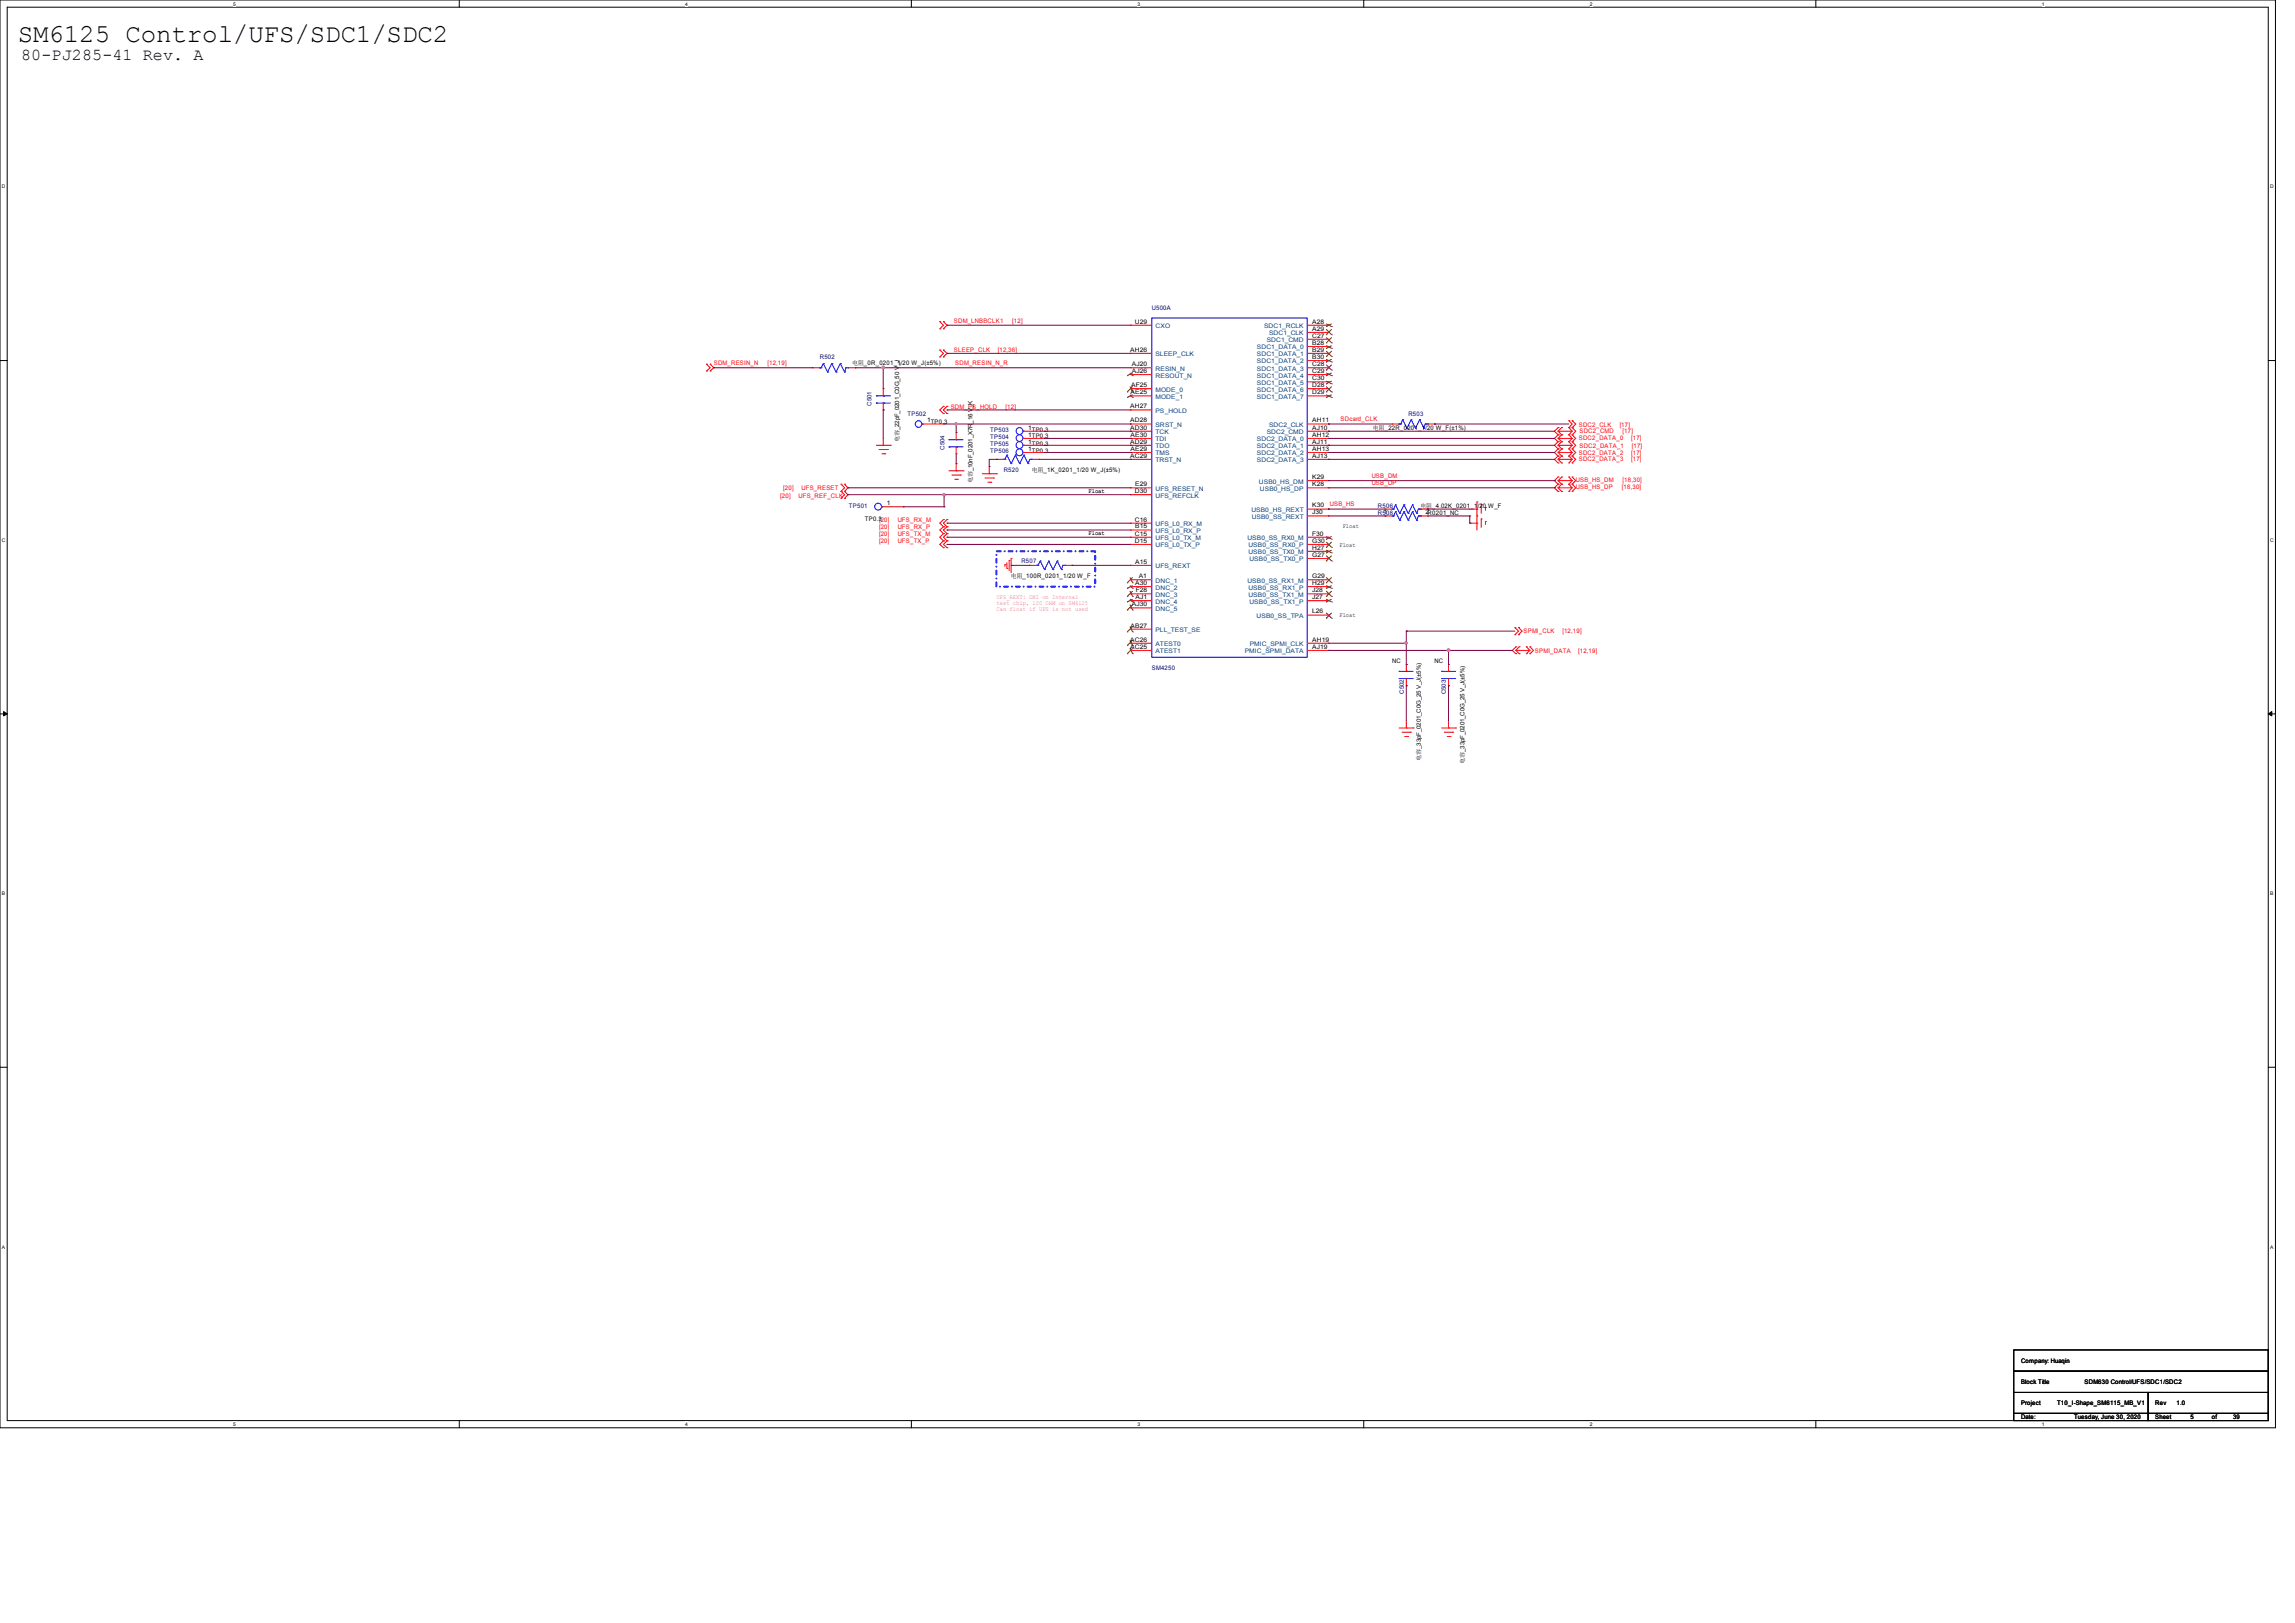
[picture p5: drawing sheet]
<svg xmlns="http://www.w3.org/2000/svg" width="297mm" height="210mm" viewBox="0 0 297 210" stroke-linecap="round" stroke-linejoin="round" font-family="sans-serif">
<defs><g id="words">
<text font-size="3.3" x="2.3" y="5.4">SM6125 Control/UFS/SDC1/SDC2</text>
<text font-size="2.2" x="2.8" y="7.7">80-PJ285-41 Rev. A</text>
<g font-size=".8" fill="#f00">
<text x="123.5" y="41.7">SDM_LNBBCLK1</text>
<text x="131" y="41.7">[12]</text>
<text x="92.4" y="47.2">SDM_RESIN_N</text>
<text x="99.3" y="47.2">[12,19]</text>
<text x="123.5" y="45.5">SLEEP_CLK</text>
<text x="123.6" y="47.2">SDM_RESIN_N_R</text>
<text x="129.1" y="45.5">[12,36]</text>
<text x="123" y="52.9">SDM_PS_HOLD</text>
<text x="130.1" y="52.9">[12]</text>
<text x="173.5" y="54.5">SDcard_CLK</text>
<text x="204.3" y="55.2">SDC2_CLK</text>
<text x="204.3" y="56.9">SDC2_DATA_0</text>
<text x="204.3" y="58.8">SDC2_DATA_2</text>
<text x="204.3" y="59.6">SDC2_DATA_3</text>
<text x="204.4" y="56">SDC2_CMD</text>
<text x="204.4" y="57.9">SDC2_DATA_1</text>
<text x="209.6" y="55.2">[17]</text>
<text x="210" y="56">[17]</text>
<text x="211.1" y="56.9">[17]</text>
<text x="211.1" y="58.8">[17]</text>
<text x="211.1" y="59.6">[17]</text>
<text x="211.2" y="57.9">[17]</text>
<text x="101" y="64.4">[20]</text>
<text x="101.4" y="63.4">[20]</text>
<text x="103.3" y="64.4">UFS_REF_CLK</text>
<text x="103.7" y="63.4">UFS_RESET</text>
<text x="172.1" y="65.5">USB_HS</text>
<text x="177.5" y="61.8">USB_DM</text>
<text x="177.5" y="62.7">USB_DP</text>
<text x="203.9" y="62.4">USB_HS_DM</text>
<text x="203.9" y="63.3">USB_HS_DP</text>
<text x="209.9" y="63.3">[18,30]</text>
<text x="210" y="62.4">[18,30]</text>
<text x="113.8" y="68.5">[20]</text>
<text x="113.8" y="69.3">[20]</text>
<text x="113.8" y="70.3">[20]</text>
<text x="116.2" y="67.5">UFS_RX_M</text>
<text x="116.2" y="68.5">UFS_RX_P</text>
<text x="116.2" y="69.3">UFS_TX_M</text>
<text x="116.2" y="70.3">UFS_TX_P</text>
<text x="197.2" y="81.9">SPMI_CLK</text>
<text x="202.2" y="81.9">[12,19]</text>
<text x="198.6" y="84.5">SPMI_DATA</text>
<text x="204.2" y="84.5">[12,19]</text>
</g>
<g font-size=".8">
<text x="146.9" y="41.9">U29</text>
<text x="169.8" y="41.9">A28</text>
<text x="110.3" y="47.2">电阻_0R_0201_1/20 W_J(±5%)</text>
<text x="146.3" y="45.5">AH26</text>
<text x="146.5" y="47.4">AJ20</text>
<text x="169.8" y="42.8">A29</text>
<text x="169.8" y="43.7">C27</text>
<text x="169.8" y="44.6">B28</text>
<text x="169.8" y="45.5">B29</text>
<text x="169.8" y="46.4">B30</text>
<text x="169.8" y="47.4">C28</text>
<text x="146.3" y="52.8">AH27</text>
<text x="146.3" y="51">AE25</text>
<text x="146.4" y="50.1">AF25</text>
<text x="146.5" y="48.3">AJ26</text>
<text x="169.8" y="48.3">C29</text>
<text x="169.8" y="49.2">C30</text>
<text x="169.8" y="50.1">D28</text>
<text x="169.8" y="51">D29</text>
<text x="116.4" y="57.2" transform="rotate(-90 116.4 57.2)">电容_22pF_0201_C0G_50 V_J</text>
<text x="120" y="54.7">1</text>
<text x="120.4" y="54.9">TP0.3</text>
<text x="133.1" y="58.3">1</text>
<text x="133.1" y="55.6">1</text>
<text x="133.1" y="56.5">1</text>
<text x="133.1" y="57.4">1</text>
<text x="133.5" y="58.6">TP0.3</text>
<text x="133.5" y="55.8">TP0.3</text>
<text x="133.5" y="56.7">TP0.3</text>
<text x="133.5" y="57.7">TP0.3</text>
<text x="146.3" y="54.7">AD28</text>
<text x="146.3" y="55.6">AD30</text>
<text x="146.3" y="57.4">AD29</text>
<text x="146.3" y="59.2">AC29</text>
<text x="146.3" y="56.5">AE30</text>
<text x="146.3" y="58.3">AE29</text>
<text x="169.8" y="54.7">AH11</text>
<text x="169.8" y="55.6">AJ10</text>
<text x="169.8" y="56.5">AH12</text>
<text x="169.8" y="57.4">AJ11</text>
<text x="169.8" y="58.3">AH13</text>
<text x="169.8" y="59.2">AJ13</text>
<text x="177.7" y="55.6">电阻_22R_0201_1/20 W_F(±1%)</text>
<text x="114.8" y="65.4">1</text>
<text x="125.9" y="62.5" transform="rotate(-90 125.9 62.5)">电容_10nF_0201_X7R_16 V_K</text>
<text x="133.5" y="61.1">电阻_1K_0201_1/20 W_J(±5%)</text>
<text x="140.9" y="63.8">Float</text>
<text x="146.9" y="63.8">D30</text>
<text x="146.9" y="62.9">E29</text>
<text x="169.8" y="65.7">K30</text>
<text x="169.8" y="62">K29</text>
<text x="169.8" y="62.9">K28</text>
<text x="183.8" y="65.7">电阻_4.02K_0201_1/20 W_F</text>
<text x="111.9" y="67.4">TP0.3[20]</text>
<text x="140.9" y="69.3">Float</text>
<text x="146.9" y="67.5">C16</text>
<text x="146.9" y="69.3">C15</text>
<text x="146.9" y="70.2">D15</text>
<text x="146.9" y="68.4">B15</text>
<text x="169.8" y="69.3">F30</text>
<text x="169.8" y="70.2">G30</text>
<text x="169.8" y="71.1">H27</text>
<text x="169.8" y="66.5">J30</text>
<text x="173.3" y="70.7">Float</text>
<text x="173.8" y="68.4">Float</text>
<text x="179.1" y="66.5">1</text>
<text x="184.5" y="66.5">2R0201_NC</text>
<text x="130.8" y="74.8">电阻_100R_0201_1/20 W_F</text>
<text x="146.9" y="72.9">A15</text>
<text x="146.9" y="75.7">A30</text>
<text x="147" y="77.5">AJ1</text>
<text x="147" y="76.6">F28</text>
<text x="147.4" y="74.8">A1</text>
<text x="169.8" y="74.8">G29</text>
<text x="169.8" y="75.7">H29</text>
<text x="169.8" y="76.6">J28</text>
<text x="169.8" y="77.5">J27</text>
<text x="169.8" y="72.1">G27</text>
<text x="146.3" y="83">AC26</text>
<text x="146.3" y="83.9">AC25</text>
<text x="146.3" y="81.2">AB27</text>
<text x="146.5" y="78.4">AJ30</text>
<text x="169.8" y="79.4">L26</text>
<text x="169.8" y="83">AH19</text>
<text x="169.8" y="83.9">AJ19</text>
<text x="173.3" y="79.9">Float</text>
<text x="180.2" y="85.8">NC</text>
<text x="185.6" y="85.8">NC</text>
<text x="183.9" y="98.4" transform="rotate(-90 183.9 98.4)">电容_33pF_0201_C0G_25 V_J(±5%)</text>
<text x="189.5" y="98.8" transform="rotate(-90 189.5 98.8)">电容_33pF_0201_C0G_25 V_J(±5%)</text>
<text x="261.6" y="179.1">Block Title</text>
<text x="261.6" y="176.4">Company: Huaqin</text>
<text x="269.8" y="179.1">SDM630 Control/UFS/SDC1/SDC2</text>
<text x="261.6" y="181.8">Project</text>
<text x="261.6" y="183.6">Date:</text>
<text x="266.2" y="181.7">T10_I-Shape_SM6115_MB_V1</text>
<text x="268.4" y="183.6">Tuesday, June 30, 2020</text>
<text x="278.9" y="181.8">Rev</text>
<text x="278.9" y="183.6">Sheet</text>
<text x="281.7" y="181.8">1.0</text>
<text x="283.5" y="183.6">5</text>
<text x="286.2" y="183.6">of</text>
<text x="289" y="183.6">39</text>
</g>
<g font-size=".8" fill="#000080">
<text x="149.1" y="40.1">U500A</text>
<text x="106.1" y="46.5">R502</text>
<text x="112.8" y="52.5" transform="rotate(-90 112.8 52.5)">C501</text>
<text x="117.4" y="53.8">TP502</text>
<text x="182.3" y="53.8">R503</text>
<text x="122.2" y="58.2" transform="rotate(-90 122.2 58.2)">C504</text>
<text x="128.2" y="58.7">TP506</text>
<text x="128.2" y="55.9">TP503</text>
<text x="128.2" y="56.8">TP504</text>
<text x="128.2" y="57.7">TP505</text>
<text x="109.9" y="65.7">TP501</text>
<text x="129.9" y="61.1">R520</text>
<text x="178.3" y="65.7">R506</text>
<text x="178.3" y="66.6">R508</text>
<text x="132.2" y="72.8">R507</text>
<text x="149.1" y="86.7">SM4250</text>
<text x="181.7" y="89.7" transform="rotate(-90 181.7 89.7)">C502</text>
<text x="187.1" y="89.8" transform="rotate(-90 187.1 89.8)">C503</text>
</g>
<g font-size=".8" fill="#004080">
<text x="149.5" y="42.5">CXO</text>
<text x="149.5" y="46.1">SLEEP_CLK</text>
<text x="149.5" y="48">RESIN_N</text>
<text x="162.7" y="45.2">SDC1_DATA_0</text>
<text x="162.7" y="46.1">SDC1_DATA_1</text>
<text x="162.7" y="47">SDC1_DATA_2</text>
<text x="162.7" y="48">SDC1_DATA_3</text>
<text x="163.6" y="42.5">SDC1_RCLK</text>
<text x="163.9" y="44.3">SDC1_CMD</text>
<text x="164.2" y="43.4">SDC1_CLK</text>
<text x="149.5" y="48.9">RESOUT_N</text>
<text x="149.5" y="50.7">MODE_0</text>
<text x="149.5" y="51.6">MODE_1</text>
<text x="149.5" y="53.4">PS_HOLD</text>
<text x="162.7" y="48.9">SDC1_DATA_4</text>
<text x="162.7" y="49.8">SDC1_DATA_5</text>
<text x="162.7" y="50.7">SDC1_DATA_6</text>
<text x="162.7" y="51.6">SDC1_DATA_7</text>
<text x="149.5" y="55.2">SRST_N</text>
<text x="149.5" y="56.2">TCK</text>
<text x="149.5" y="57.1">TDI</text>
<text x="149.5" y="58">TDO</text>
<text x="149.5" y="58.9">TMS</text>
<text x="149.5" y="59.8">TRST_N</text>
<text x="162.7" y="57.1">SDC2_DATA_0</text>
<text x="162.7" y="58">SDC2_DATA_1</text>
<text x="162.7" y="58.9">SDC2_DATA_2</text>
<text x="162.7" y="59.8">SDC2_DATA_3</text>
<text x="163.9" y="56.2">SDC2_CMD</text>
<text x="164.2" y="55.2">SDC2_CLK</text>
<text x="149.5" y="63.5">UFS_RESET_N</text>
<text x="149.5" y="64.4">UFS_REFCLK</text>
<text x="162.9" y="62.6">USB0_HS_DM</text>
<text x="163" y="63.5">USB0_HS_DP</text>
<text x="149.5" y="68.1">UFS_L0_RX_M</text>
<text x="149.5" y="69">UFS_L0_RX_P</text>
<text x="149.5" y="69.9">UFS_L0_TX_M</text>
<text x="149.5" y="70.8">UFS_L0_TX_P</text>
<text x="161.4" y="69.9">USB0_SS_RX0_M</text>
<text x="161.6" y="70.8">USB0_SS_RX0_P</text>
<text x="161.6" y="71.7">USB0_SS_TX0_M</text>
<text x="161.9" y="66.3">USB0_HS_REXT</text>
<text x="162" y="67.1">USB0_SS_REXT</text>
<text x="149.5" y="73.5">UFS_REXT</text>
<text x="149.5" y="75.4">DNC_1</text>
<text x="149.5" y="76.3">DNC_2</text>
<text x="149.5" y="77.2">DNC_3</text>
<text x="161.4" y="75.4">USB0_SS_RX1_M</text>
<text x="161.6" y="76.3">USB0_SS_RX1_P</text>
<text x="161.6" y="77.2">USB0_SS_TX1_M</text>
<text x="161.7" y="72.6">USB0_SS_TX0_P</text>
<text x="149.5" y="81.8">PLL_TEST_SE</text>
<text x="149.5" y="83.6">ATEST0</text>
<text x="149.5" y="78.1">DNC_4</text>
<text x="149.5" y="79">DNC_5</text>
<text x="161.7" y="78.1">USB0_SS_TX1_P</text>
<text x="161.7" y="83.6">PMIC_SPMI_CLK</text>
<text x="162.6" y="80">USB0_SS_TPA</text>
<text x="149.5" y="84.5">ATEST1</text>
<text x="161.1" y="84.5">PMIC_SPMI_DATA</text>
</g>
<g font-size=".8" fill="#f0f">
<text x="129" y="77.5">UFS_REXT: DNI on Internal</text>
<text x="129" y="78.3">test chip, 100 OHM on SM6125</text>
<text x="129" y="79.1">Can float if UFS is not used</text>
</g>
<g font-size=".6">
<text x="30.2" y=".7">5</text>
<text x="88.7" y=".7">4</text>
<text x="147.2" y=".7">3</text>
<text x="205.7" y=".7">2</text>
<text x="264.2" y=".7">1</text>
<text x=".3" y="24.4">D</text>
<text x="293.8" y="24.4">D</text>
<text x=".3" y="70.1">C</text>
<text x="293.8" y="70.1">C</text>
<text x=".3" y="115.8">B</text>
<text x="293.8" y="115.8">B</text>
<text x=".3" y="161.5">A</text>
<text x="293.8" y="161.5">A</text>
<text x="30.2" y="184.5">5</text>
<text x="88.7" y="184.5">4</text>
<text x="147.2" y="184.5">3</text>
<text x="205.7" y="184.5">2</text>
<text x="264.2" y="184.5">1</text>
</g>
</g></defs>
<path d="M0 0h294.5v184.7h-294.5zM.9 .9h292.6v182.9h-292.6z" fill="none" stroke="#000" stroke-width=".13"/>
<g fill="#fff">
<path d="M30.2 .1h.3v.7h-.3z"/>
<path d="M30.2 183.9h.3v.8h-.3z"/>
</g>
<path d="M59.4 0v.9M59.4 183.8v.9" fill="none" stroke="#000" stroke-width=".13"/>
<g fill="#fff">
<path d="M88.7 .1h.3v.7h-.3z"/>
<path d="M88.7 183.9h.3v.8h-.3z"/>
</g>
<path d="M117.9 0v.9M117.9 183.8v.9" fill="none" stroke="#000" stroke-width=".13"/>
<g fill="#fff">
<path d="M147.2 .1h.3v.7h-.3z"/>
<path d="M147.2 183.9h.3v.8h-.3z"/>
</g>
<path d="M176.5 0v.9M176.5 183.8v.9" fill="none" stroke="#000" stroke-width=".13"/>
<g fill="#fff">
<path d="M205.7 .1h.4v.7h-.4z"/>
<path d="M205.7 183.9h.4v.8h-.4z"/>
</g>
<path d="M235 0v.9M235 183.8v.9" fill="none" stroke="#000" stroke-width=".13"/>
<g fill="#fff">
<path d="M264.2 .1h.4v.7h-.4z"/>
<path d="M264.2 183.9h.4v.8h-.4z"/>
<path d="M.3 23.8h.4v.7h-.4z"/>
<path d="M293.8 23.8h.5v.7h-.5z"/>
<path d="M.3 69.5h.4v.7h-.4z"/>
<path d="M293.8 69.5h.5v.7h-.5z"/>
</g>
<path d="M0 46.7h.9M293.5 46.7h1" fill="none" stroke="#000" stroke-width=".13"/>
<g fill="#fff">
<path d="M.3 115.2h.4v.8h-.4z"/>
<path d="M293.8 115.2h.4v.8h-.4z"/>
</g>
<path d="M0 92.4h.9M293.5 92.4h1" fill="none" stroke="#000" stroke-width=".13"/>
<path d="M.5 92.1l.4 .3-.4 .2zM293.5 92.4l.5-.3v.5z" fill="#000" stroke="#000" stroke-width=".13"/>
<g fill="#fff">
<path d="M.3 161h.3v.7h-.3z"/>
<path d="M293.8 161h.4v.7h-.4z"/>
</g>
<path d="M0 138.1h.9M293.5 138.1h1M260.6 174.7h32.9v2.7h-32.9zM260.6 177.4h32.9v2.8h-32.9zM260.6 180.2h17.4v2.7h-17.4zM260.6 182.9h17.4v.9h-17.4zM278 182.9h15.5v.9h-15.5zM278 180.2h15.5v2.7h-15.5z" fill="none" stroke="#000" stroke-width=".13"/>
<path d="M128.9 71.3h12.8v4.6h-12.8z" fill="none" stroke="#00f" stroke-width=".25" stroke-dasharray=".5 .5 0 .5"/>
<g fill="none" stroke="#f00" stroke-width=".13">
<path d="M91.4 48h.1M91.4 47.1h.1M91.4 47.1l.5 .5-.5 .4M91.9 47.1h.1M91.9 48h.1M91.9 47.1l.5 .5-.5 .4M105.2 47.6h.1M105.2 47.6h.9M109.7 47.6h1M110.7 47.6h.1M113.4 57.6h1.8M113.7 58.2h1.2"/>
<path d="M114.1 58.7h.4M114.3 57.6h.1M114.3 50.3h.1M114.3 53h.1M114.3 50.3v.9M114.3 52.2v.8M114.3 56.7v.9M114.5 58.7h.1M114.9 58.2h.1M115.2 57.6h.1M119.3 54.9h2.8M121.6 42.5h.1"/>
<path d="M121.6 41.6h.1M121.6 46.2h.1M121.6 45.3h.1M121.6 41.6l.5 .5-.5 .4M121.6 45.3l.5 .4-.5 .5M122.1 41.6h.1M122.1 42.5h.1M122.1 45.3h.1M122.1 46.2h.1M122.1 52.6h.1M122.1 53.5h.1M122.1 54.9h.1"/>
<path d="M122.1 41.6l.5 .5-.5 .4M122.1 45.3l.5 .4-.5 .5M122.1 52.6l-.5 .4 .5 .5M122.6 52.6h.1M122.6 53.5h.1M122.6 52.6l-.5 .4 .5 .5M123.7 56h.1M123.7 58.7h.1M123.7 56v.9M123.7 57.8v.9M123.7 60v.9M128.9 59.4h.1"/>
<path d="M128.9 59.4h1M132.4 57.6h2.8M132.4 55.8h2.8M132.4 56.7h2.8M132.4 58.5h2.8M133.5 59.4h1M134.5 59.4h.1M135.2 58.5h.1M135.2 55.8h.1M135.2 56.7h.1M135.2 57.6h.1M146.3 42.1h.1"/>
<path d="M146.3 45.7h.1M146.3 47.6h.1M146.3 48.5h.1M146.3 50.3h.1M146.3 51.2h.1M146.3 53h.1M146.3 54.9h.1M146.3 55.8h.1M146.3 56.7h.1M146.3 57.6h.1M146.3 58.5h.1M146.3 59.4h.1"/>
<path d="M146.3 57.6h2.8M146.3 55.8h2.8M146.3 56.7h2.8M146.3 58.5h2.8M146.3 59.4h2.8M146.3 54.9h2.8M146.3 47.6h2.8M146.3 42.1h2.8M146.3 45.7h2.8M146.3 48.5h2.8M146.3 50.3h2.8M146.3 51.2h2.8"/>
<path d="M146.3 53h2.8M169.2 57.6h2.7M169.2 55.8h2.7M169.2 56.7h2.7M169.2 58.5h2.7M169.2 59.4h2.7M169.2 54.9h2.7M169.2 47.6h2.7M169.2 42.1h2.7M169.2 45.7h2.7M169.2 48.5h2.7M169.2 50.3h2.7"/>
<path d="M169.2 51.2h2.7M169.2 43h2.7M169.2 43.9h2.7M169.2 44.8h2.7M169.2 46.7h2.7M169.2 49.4h2.7M171.9 54.9h.1M171.9 55.8h.1M171.9 56.7h.1M171.9 57.6h.1M171.9 58.5h.1M171.9 59.4h.1"/>
<path d="M171.9 42.1h.1M171.9 43h.1M171.9 43.9h.1M171.9 44.8h.1M171.9 45.7h.1M171.9 46.7h.1M171.9 47.6h.1M171.9 48.5h.1M171.9 49.4h.1M171.9 50.3h.1M171.9 51.2h.1M180.2 54.9h.1"/>
<path d="M180.2 54.9h.9M184.7 54.9h.9M185.6 54.9h.1M201.6 55.3h.1M201.6 56.3h.1M201.6 55.8h.1M201.6 57.1h.1M201.6 56.7h.1M201.6 58.1h.1M201.6 57.6h.1M201.6 59h.1M201.6 58.5h.1"/>
<path d="M201.6 59.9h.1M201.6 59.4h.1M201.6 57.6h1.9M201.6 57.1l-.4 .5 .4 .5M201.6 55.3l-.4 .5 .4 .5M201.6 55.8l.5 .5M201.6 58.1l-.4 .4 .4 .5M201.6 55.8h1.9M201.6 56.3l-.4 .4 .4 .4M201.6 56.7l.5 .4M201.6 56.7h1.9M201.6 57.6l.5 .5"/>
<path d="M201.6 58.5l.5 .5M201.6 58.5h1.9M201.6 59l-.4 .4 .4 .5M201.6 59.4l.5 .5M201.6 59.4h1.9M202.1 56.3h.1M202.1 55.3h.1M202.1 57.1h.1M202.1 58.1h.1M202.1 59h.1M202.1 59.9h.1M202.1 55.3l-.5 .5"/>
<path d="M202.1 56.3l-.5 .4M202.1 58.1l-.5 .4M202.1 57.1l-.5 .5M202.1 59l-.5 .4M203 54.4h.1M203 55.3h.1M203 56.3h.1M203 57.1h.1M203 58.1h.1M203 59h.1M203 59.9h.1M203 54.4l.5 .5-.5 .4"/>
<path d="M203 55.3l.5 .5M203 56.3l.5 .4M203 59l.5 .4M203 57.1l.5 .5M203 58.1l.5 .4M203.5 54.4h.1M203.5 55.3h.1M203.5 56.3h.1M203.5 57.1h.1M203.5 58.1h.1M203.5 59h.1M203.5 59.9h.1"/>
<path d="M203.5 54.4l.4 .5-.4 .4M203.5 58.1l.4 .4-.4 .5M203.5 55.3l.4 .5-.4 .5M203.5 55.8l-.5 .5M203.5 56.3l.4 .4-.4 .4M203.5 56.7l-.5 .4M203.5 57.1l.4 .5-.4 .5M203.5 57.6l-.5 .5M203.5 58.5l-.5 .5M203.5 59l.4 .4-.4 .5M203.5 59.4l-.5 .5M108.8 63.6h.1"/>
<path d="M108.8 62.7h.1M108.8 64.5h.1M108.8 62.7l.5 .4-.5 .5M108.8 63.6l.5 .4-.5 .5M109.3 62.7h.1M109.3 63.6h.1M109.3 64.5h.1M109.3 62.7l.4 .4-.4 .5M109.3 63.6l.4 .4-.4 .5M114.1 65.6h2.8M116.9 65.6h.1M122.1 67.2h.1"/>
<path d="M122.1 68.2h.1M122.1 69h.1M122.1 70h.1M122.1 70.9h.1M122.1 67.2l-.5 .5 .5 .5M122.1 68.2l-.5 .4 .5 .4M122.1 69l-.5 .5 .5 .5M122.1 70l-.5 .4 .5 .5M122.6 67.2h.1M122.6 68.2h.1M122.6 69h.1M122.6 70h.1"/>
<path d="M122.6 70.9h.1M122.6 67.2l-.5 .5 .5 .5M122.6 68.2l-.5 .4 .5 .4M122.6 69l-.5 .5 .5 .5M122.6 70l-.5 .4 .5 .5M122.8 60.9h1.8M123.2 61.5h1.1M123.6 62h.3M123.7 60.9h.1M123.9 62h.1M124.3 61.5h.1M124.6 60.9h.1"/>
<path d="M127.1 61.3h1.8M127.5 61.8h1.1M127.8 62.4h.4M128 61.3h.1M128 60.4v.9M128.2 62.4h.1M128.6 61.8h.1M128.9 61.3h.1M130 73.1h.1M130 73.1v.2M130.3 73.5h.1M130.3 72.8v.7"/>
<path d="M130.6 72.5h.1M130.6 72.5v1.3M130.9 72.3h.1M130.9 72.3v1.8M133.3 73.2h.1M133.3 73.2h.9M137.8 73.2h.9M138.7 73.2h.1M146.3 63.1h.1M146.3 64h.1M146.3 73.2h.1M146.3 75h.1"/>
<path d="M146.3 75.9h.1M146.3 76.8h.1M146.3 77.7h.1M146.3 78.7h.1M146.3 67.7h.1M146.3 68.6h.1M146.3 69.5h.1M146.3 70.4h.1M146.3 67.7h2.8M146.3 63.1h2.8M146.3 73.2h2.8M146.3 64h2.8"/>
<path d="M146.3 75h2.8M146.3 75.9h2.8M146.3 76.8h2.8M146.3 77.7h2.8M146.3 78.7h2.8M146.3 68.6h2.8M146.3 69.5h2.8M146.3 70.4h2.8M169.2 65.9h2.7M169.2 62.2h2.7M169.2 63.1h2.7M169.2 66.8h2.7"/>
<path d="M169.2 79.6h2.7M169.2 75h2.7M169.2 75.9h2.7M169.2 76.8h2.7M169.2 77.7h2.7M169.2 69.5h2.7M169.2 70.4h2.7M169.2 71.3h2.7M169.2 72.3h2.7M171.9 79.6h.1M171.9 75h.1M171.9 75.9h.1"/>
<path d="M171.9 76.8h.1M171.9 77.7h.1M171.9 69.5h.1M171.9 70.4h.1M171.9 71.3h.1M171.9 72.3h.1M171.9 65.9h.1M171.9 66.8h.1M171.9 62.2h.1M171.9 63.1h.1M179.2 66.8h.1M179.2 65.9h.1"/>
<path d="M179.2 65.9h1M179.2 66.8h1M183.8 65.9h.9M183.8 66.8h.9M184.7 66.8h.1M184.7 65.9h.1M190.2 65.9h.9M190.2 67.7h.9M191.1 65.9h.1M191.1 64.9h.1M191.1 67.7h.1M191.1 66.8h.1"/>
<path d="M191.1 64.9v3.7M191.7 65.3h.1M191.7 67.1h.1M191.7 65.3v1.1M191.7 67.1v1.1M192.2 65.7h.1M192.2 67.5h.1M192.2 65.7v.3M192.2 67.5v.4M201.6 61.7h.1M201.6 62.7h.1M201.6 62.2h.1"/>
<path d="M201.6 63.6h.1M201.6 63.1h.1M201.6 61.7l-.4 .5 .4 .5M201.6 62.2l.5 .5M201.6 62.2h1.9M201.6 62.7l-.4 .4 .4 .5M201.6 63.1l.5 .5M201.6 63.1h1.9M202.1 62.7h.1M202.1 61.7h.1M202.1 63.6h.1M202.1 61.7l-.5 .5"/>
<path d="M202.1 62.7l-.5 .4M203 61.7h.1M203 62.7h.1M203 63.6h.1M203 61.7l.5 .5M203 62.7l.5 .4M203.5 62.7h.1M203.5 61.7h.1M203.5 63.6h.1M203.5 61.7l.4 .5-.4 .5M203.5 62.2l-.5 .5M203.5 62.7l.4 .4-.4 .5"/>
<path d="M203.5 63.1l-.5 .5M146.3 81.4h.1M146.3 83.2h.1M146.3 84.2h.1M146.3 84.2h2.8M146.3 81.4h2.8M146.3 83.2h2.8M169.2 84.2h2.7M169.2 83.2h2.7M171.9 83.2h.1M171.9 84.2h.1M181.1 94.2h1.8"/>
<path d="M181.4 94.7h1.1M181.8 95.3h.4M182 94.2h.1M182 86h.1M182 88.7h.1M182 86v.9M182 87.8v.9M182 93.3v.9M182.2 95.3h.1M182.5 94.7h.1M182.9 94.2h.1M186.6 94.2h1.8"/>
<path d="M186.9 94.7h1.1M187.3 95.3h.4M187.5 94.2h.1M187.5 86h.1M187.5 88.7h.1M187.5 86v.9M187.5 87.8v.9M187.5 93.3v.9M187.7 95.3h.1M188 94.7h.1M188.4 94.2h.1M196 81.2h.1"/>
<path d="M196 82.1h.1M196 81.2l.5 .5-.5 .4M196.2 84.6h.1M196.2 83.7h.1M196.2 84.2h.1M196.2 83.7l-.5 .5 .5 .4M196.2 84.2l.4 .4M196.2 84.2h1.8M196.5 81.2h.1M196.5 82.1h.1M196.5 81.2l.5 .5-.5 .4M196.6 83.7h.1"/>
<path d="M196.6 84.6h.1M196.6 83.7l-.4 .5M197.5 83.7h.1M197.5 84.6h.1M197.5 83.7l.5 .5M198 83.7h.1M198 84.6h.1M198 83.7l.5 .5-.5 .4M198 84.2l-.5 .4"/>
</g>
<g fill="none" stroke="#00f" stroke-width=".13">
<path d="M106.1 47.6h.1M106.1 47.6h.2M106.3 47.6h.1M106.6 47h.1M106.6 47l.5 1.1M106.6 47l-.3 .6M107.1 48.1h.1M107.7 47h.1M107.7 47l.5 1.1M107.7 47l-.6 1.1M108.2 48.1h.1M108.8 47h.1"/>
<path d="M108.8 47l.5 1.1M108.8 47l-.6 1.1M109.3 48.1h.1M109.5 47.6h.1M109.5 47.6h.2M109.5 47.6l-.2 .5M109.7 47.6h.1M113.4 51.2h.1M113.4 52.2h.1M113.4 51.2h1.8M113.4 52.2h1.8M114.3 51.2h.1"/>
<path d="M114.3 52.2h.1M119.3 54.9h.1M122.8 56.9h.1M122.8 57.8h.1M122.8 56.9h1.8M122.8 57.8h1.8M123.7 56.9h.1M123.7 57.8h.1M129.9 59.4h.1M130 59.4h.1M130.3 58.9h.1M130.3 58.9l.6 1.1"/>
<path d="M130.3 58.9l-.3 .5M130.9 60h.1M131.4 58.9h.1M131.4 58.9l.6 1.1M131.4 58.9l-.5 1.1M132 60h.1M132.4 58.5h.1M132.4 55.8h.1M132.4 56.7h.1M132.4 57.6h.1M132.5 58.9h.1M132.5 58.9l.6 1.1"/>
<path d="M132.5 58.9l-.5 1.1M133.1 60h.1M133.3 59.4h.1M133.3 59.4h.2M133.3 59.4l-.2 .6M133.5 59.4h.1M149.1 41.1h20.1v43.9h-20.1zM181.1 54.9h.1M181.1 54.9h.2M181.3 54.9h.1M181.5 54.3h.1M181.5 54.3l.6 1.1"/>
<path d="M181.5 54.3l-.2 .6M182.1 55.4h.1M182.6 54.3h.1M182.6 54.3l.6 1.1M182.6 54.3l-.5 1.1M183.2 55.4h.1M183.7 54.3h.1M183.7 54.3l.6 1.1M183.7 54.3l-.5 1.1M184.3 55.4h.1M184.4 54.9h.1M184.4 54.9h.3"/>
<path d="M184.4 54.9l-.1 .5M184.7 54.9h.1M114.1 65.6h.1M134.2 73.2h.1M134.3 73.2h.1M134.6 72.6h.1M134.6 72.6l.6 1.1M134.6 72.6l-.3 .6M135.2 73.7h.1M135.7 72.6h.1M135.7 72.6l.6 1.1M135.7 72.6l-.5 1.1"/>
<path d="M136.3 73.7h.1M136.8 72.6h.1M136.8 72.6l.6 1.1M136.8 72.6l-.5 1.1M137.4 73.7h.1M137.5 73.2h.1M137.5 73.2h.3M137.5 73.2l-.1 .5M137.8 73.2h.1M180.2 66.8h.1M180.2 65.9h.1M180.3 66.8h.1"/>
<path d="M180.3 65.9h.1M180.6 66.2h.1M180.6 65.3h.1M180.6 66.2l.5 1.1M180.6 66.2l-.3 .6M180.6 65.3l.5 1.1M180.6 65.3l-.3 .6M181.1 67.3h.1M181.1 66.4h.1M181.7 66.2h.1M181.7 65.3h.1M181.7 66.2l.5 1.1"/>
<path d="M181.7 66.2l-.6 1.1M181.7 65.3l.5 1.1M181.7 65.3l-.6 1.1M182.2 67.3h.1M182.2 66.4h.1M182.8 66.2h.1M182.8 65.3h.1M182.8 66.2l.5 1.1M182.8 66.2l-.6 1.1M182.8 65.3l.5 1.1M182.8 65.3l-.6 1.1M183.3 67.3h.1"/>
<path d="M183.3 66.4h.1M183.6 66.8h.1M183.6 65.9h.1M183.6 66.8h.2M183.6 66.8l-.3 .5M183.6 65.9h.2M183.6 65.9l-.3 .5M183.8 66.8h.1M183.8 65.9h.1M181.1 86.9h.1M181.1 87.8h.1M181.1 86.9h1.8"/>
<path d="M181.1 87.8h1.8M182 86.9h.1M182 87.8h.1M186.6 86.9h.1M186.6 87.8h.1M186.6 86.9h1.8M186.6 87.8h1.8M187.5 86.9h.1M187.5 87.8h.1"/>
<circle cx="118.9" cy="54.9" r=".42"/>
<circle cx="131.9" cy="58.5" r=".44"/>
<circle cx="131.9" cy="55.8" r=".44"/>
<circle cx="131.9" cy="57.6" r=".44"/>
<circle cx="131.9" cy="56.7" r=".43"/>
<circle cx="113.6" cy="65.6" r=".44"/>
</g>
<g fill="none" stroke="#804000" stroke-width=".13">
<path d="M145.9 48.6h.1M145.9 50.7h.1M145.9 51.4h.1M146.2 48.3l.4 .3M146.2 50l.4 .7M146.2 51.1l.4 .3M146.6 48.6h.1M146.6 50.7h.1M146.6 51.4h.1M146.6 48.3l-.7 .3M146.6 50l-.7 .7M146.6 51.1l-.7 .3"/>
<path d="M171.6 42.3h.1M171.6 43.3h.1M171.6 44.4h.1M171.6 45.1h.1M171.6 46.1h.1M171.6 46.8h.1M171.6 47.9h.1M171.6 48.6h.1M171.6 49.7h.1M171.6 50.7h.1M171.6 51.4h.1M171.6 41.9l.7 .4"/>
<path d="M171.6 42.6l.7 .7M171.6 43.7l.7 .7M171.6 44.7l.7 .4M171.6 45.4l.7 .7M171.6 46.5l.7 .3M171.6 47.2l.7 .7M171.6 48.3l.7 .3M171.6 49.3l.7 .4M171.6 50l.7 .7M171.6 51.1l.7 .3M172.3 42.3h.1M172.3 43.3h.1"/>
<path d="M172.3 44.4h.1M172.3 45.1h.1M172.3 46.1h.1M172.3 46.8h.1M172.3 47.9h.1M172.3 48.6h.1M172.3 49.7h.1M172.3 50.7h.1M172.3 51.4h.1M172.3 41.9l-.7 .4M172.3 42.6l-.7 .7M172.3 43.7l-.7 .7"/>
<path d="M172.3 44.7l-.7 .4M172.3 45.4l-.7 .7M172.3 46.5l-.7 .3M172.3 47.2l-.7 .7M172.3 48.3l-.7 .3M172.3 49.3l-.7 .4M172.3 50l-.7 .7M172.3 51.1l-.7 .3M145.9 75.4h.1M145.9 76.1h.1M145.9 77.2h.1M145.9 77.9h.1"/>
<path d="M145.9 78.9h.1M146.2 74.7l.4 .7M146.2 75.8l.4 .3M146.2 76.5l.4 .7M146.2 77.5l.4 .4M146.2 78.2l.4 .7M146.6 75.4h.1M146.6 76.1h.1M146.6 77.2h.1M146.6 77.9h.1M146.6 78.9h.1M146.6 74.7l-.7 .7"/>
<path d="M146.6 75.8l-.7 .3M146.6 76.5l-.7 .7M146.6 77.5l-.7 .4M146.6 78.2l-.7 .7M171.6 75.4h.1M171.6 76.1h.1M171.6 77.2h.1M171.6 77.9h.1M171.6 69.8h.1M171.6 70.8h.1M171.6 71.5h.1M171.6 72.6h.1"/>
<path d="M171.6 79.3l.7 .7M171.6 74.7l.7 .7M171.6 75.8l.7 .3M171.6 76.5l.7 .7M171.6 77.5l.7 .4M171.6 69.4l.7 .4M171.6 70.1l.7 .7M171.6 71.2l.7 .3M171.6 71.9l.7 .7M172.3 75.4h.1M172.3 76.1h.1M172.3 77.2h.1"/>
<path d="M172.3 77.9h.1M172.3 69.8h.1M172.3 70.8h.1M172.3 71.5h.1M172.3 72.6h.1M172.3 79.3l-.7 .7M172.3 74.7l-.7 .7M172.3 75.8l-.7 .3M172.3 76.5l-.7 .7M172.3 77.5l-.7 .4M172.3 69.4l-.7 .4M172.3 70.1l-.7 .7"/>
<path d="M172.3 71.2l-.7 .3M172.3 71.9l-.7 .7M145.9 81.8h.1M145.9 83.5h.1M145.9 84.6h.1M146.2 81.1l.4 .7M146.2 82.8l.4 .7M146.2 83.9l.4 .7M146.6 81.8h.1M146.6 83.5h.1M146.6 84.6h.1M146.6 81.1l-.7 .7"/>
<path d="M146.6 82.8l-.7 .7M146.6 83.9l-.7 .7M171.6 80h.1M172.3 80h.1"/>
</g>
<g fill="none" stroke="#800040" stroke-width=".13">
<path d="M92.4 47.6h.1M92.4 47.6h12.8M110.7 47.6h.1M110.7 47.6h35.6M114.3 47.6h.1M114.3 53h.1M114.3 47.6v2.7M114.3 53v3.7M122.1 54.9h24.2M122.6 42.1h.1M122.6 45.7h.1M122.6 53h.1"/>
<path d="M122.6 42.1h23.7M122.6 45.7h23.7M122.6 53h23.7M123.7 54.9h.1M123.7 60h.1M123.7 54.9v1.1M123.7 58.7v1.3M128.9 59.4h.1M128.9 59.4h-.9v1M134.5 59.4h11.8M135.2 55.8h11.1M135.2 56.7h11.1"/>
<path d="M135.2 57.6h11.1M135.2 58.5h11.1M146.3 55.8h.1M146.3 56.7h.1M146.3 57.6h.1M146.3 58.5h.1M146.3 59.4h.1M146.3 54.9h.1M171.9 54.9h.1M171.9 55.8h.1M171.9 56.7h.1M171.9 57.6h.1"/>
<path d="M171.9 58.5h.1M171.9 59.4h.1M171.9 54.9h8.3M171.9 55.8h29.3M171.9 56.7h29.3M171.9 57.6h29.3M171.9 58.5h29.3M171.9 59.4h29.3M185.6 54.9h.1M185.6 54.9h17.4M109.7 63.1h.1M109.7 64h.1"/>
<path d="M109.7 63.1h36.6M109.7 64h36.6M116.9 65.6h5.3M122.2 64h.1M122.2 65.6h.1M122.2 64v1.6M122.6 67.7h.1M122.6 68.6h.1M122.6 69.5h.1M122.6 70.4h.1M122.6 67.7h23.7M122.6 68.6h23.7"/>
<path d="M122.6 69.5h23.7M122.6 70.4h23.7M128 60.4h.1M130.9 73.2h.1M130.9 73.2h2.4M138.7 73.2h.1M138.7 73.2h7.6M171.9 65.9h.1M171.9 65.9h7.3M171.9 63.1h29.3M171.9 62.2h29.3M171.9 66.8h7.3"/>
<path d="M179.2 66.8h.1M184.7 65.9h.1M184.7 65.9h5.5M184.7 66.8h5.5M190.2 67.7h.1M190.2 66.8h.1M190.2 66.8v.9M201.2 62.2h.1M201.2 63.1h.1M171.9 84.2h.1M171.9 84.2h23.8M171.9 83.2h10.1"/>
<path d="M182 88.7h.1M182 81.7h.1M182 83.2h.1M182 86h.1M182 81.7v4.3M182 88.7v4.6M182 81.7h14M187.5 84.2h.1M187.5 88.7h.1M187.5 84.2v1.8M187.5 88.7v4.6"/>
</g>
<g fill="#f0f" stroke="#f0f" stroke-width=".13">
<path d="M181.8 83.1h.3v.2h-.3z" fill-rule="evenodd"/>
<path d="M181.8 83.1h.3v.2h-.3z" fill-rule="evenodd"/>
<circle cx="114.3" cy="47.5" r=".17"/>
<circle cx="187.5" cy="84.1" r=".17"/>
<circle cx="122.1" cy="64" r=".16"/>
<circle cx="123.7" cy="54.9" r=".16"/>
</g>
<use href="#words"/>
</svg>
